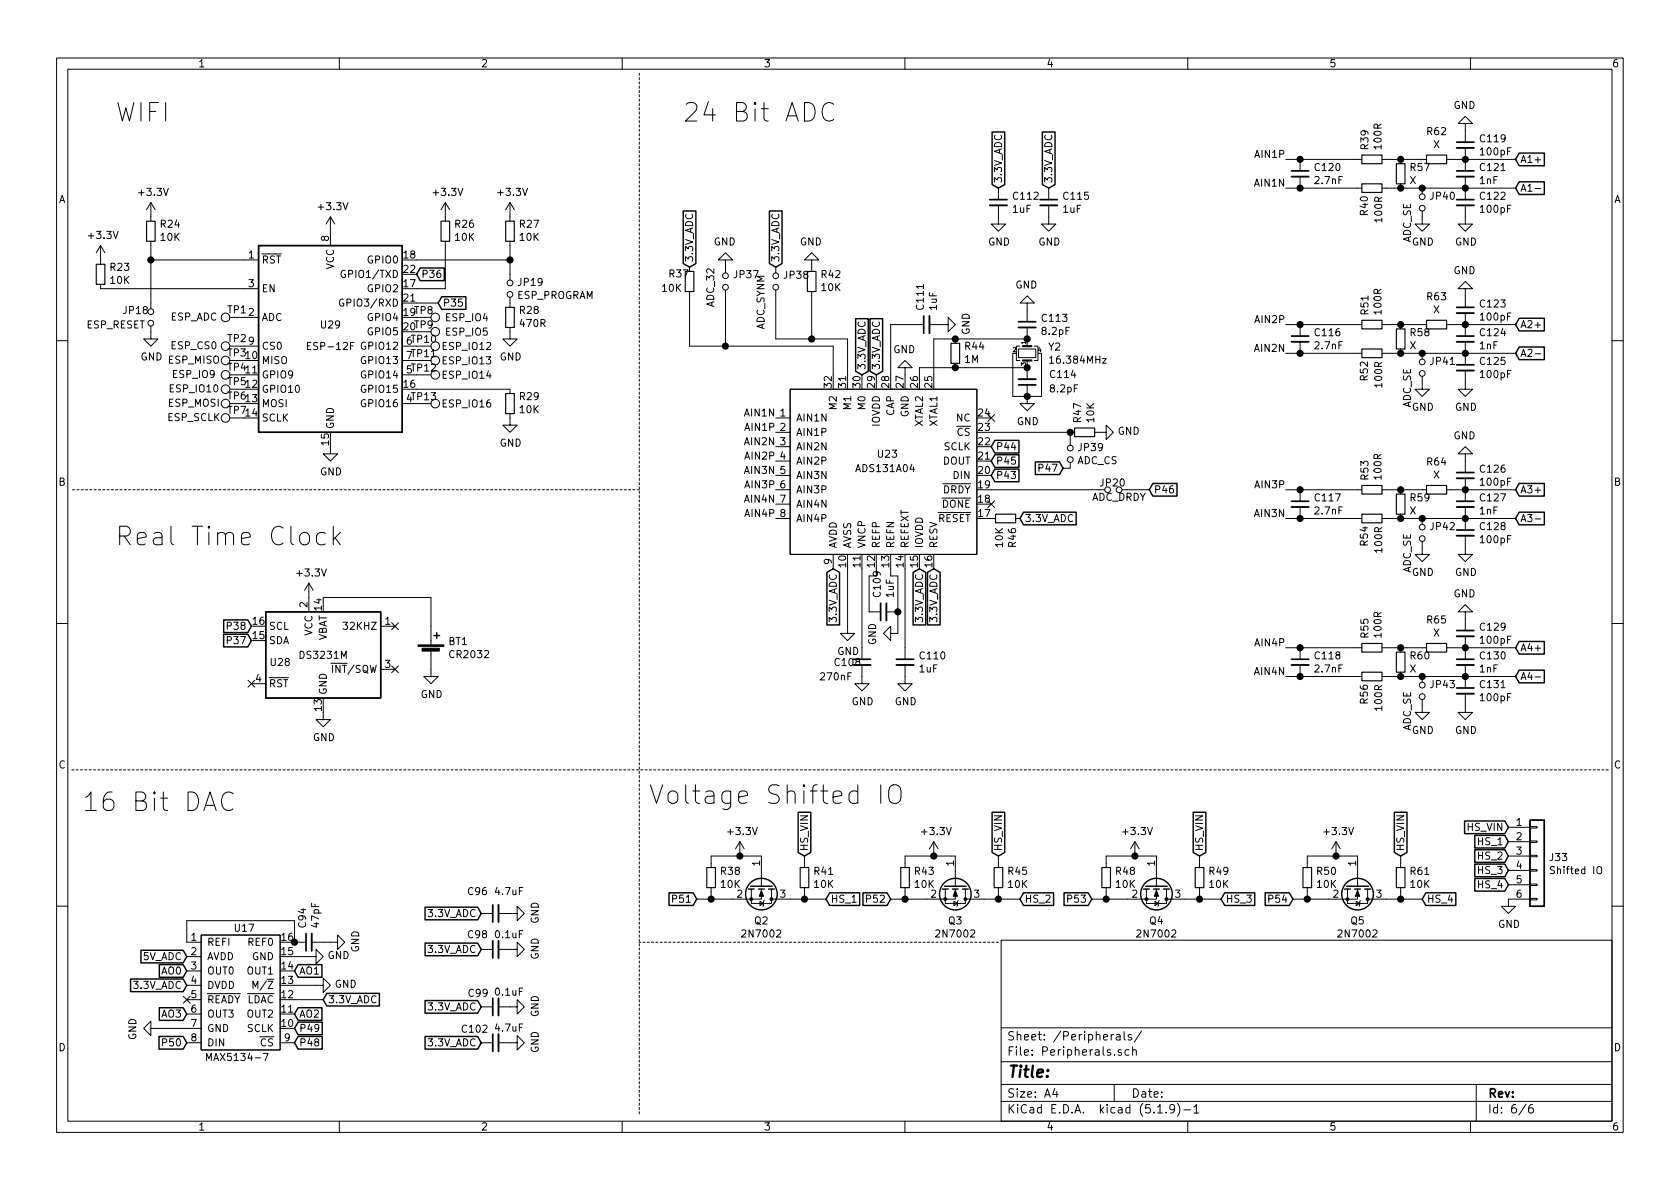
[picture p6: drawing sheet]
<svg xmlns="http://www.w3.org/2000/svg" width="297mm" height="210mm" viewBox="0 0 297 210" stroke-linecap="round" stroke-linejoin="round" font-family="sans-serif">
<defs><g id="words">
<g font-size="4.6">
<text x="20.3" y="21.6">WIFI</text>
<text x="120.6" y="21.6">24 Bit ADC</text>
<text x="20.3" y="96.5">Real Time Clock</text>
<text x="18.3" y="143.5">16 Bit DAC</text>
<text x="120.7" y="142.2">Voltage Shifted IO</text>
</g>
<text font-size="2.8" x="178" y="190.5">Title:</text>
<g font-size="2.1">
<text x="178" y="184">Sheet: /Peripherals/</text>
<text x="178" y="186.7">File: Peripherals.sch</text>
<text x="178" y="196.9">KiCad E.D.A. kicad (5.1.9)-1</text>
<text x="178" y="194.1">Size: A4</text>
<text x="200" y="194.1">Date:</text>
<text x="263" y="194.1">Rev:</text>
<text x="263" y="196.9">Id: 6/6</text>
</g>
<g font-size="1.8">
<text x="35" y="11.9">1</text>
<text x="85" y="11.9">2</text>
<text x="135" y="11.9">3</text>
<text x="185" y="11.9">4</text>
<text x="235" y="11.9">5</text>
<text x="285" y="11.9">6</text>
<text x="252.4" y="23.9">R62</text>
<text x="257" y="19.3">GND</text>
<text x="222.1" y="27.9">AIN1P</text>
<text x="242" y="26.4" transform="rotate(-90 242 26.4)">R39</text>
<text x="244.3" y="26.3" transform="rotate(-90 244.3 26.3)">100R</text>
<text x="253.4" y="26.2">X</text>
<text x="261.8" y="25.2">C119</text>
<text x="261.9" y="27.5">100pF</text>
<text x="268.8" y="28.8">A1+</text>
<text x="10.4" y="35.9">A</text>
<text x="24.7" y="34.6">+3.3V</text>
<text x="76.8" y="34.6">+3.3V</text>
<text x="88.2" y="34.6">+3.3V</text>
<text x="177.2" y="32.5" transform="rotate(-90 177.2 32.5)">3.3V_ADC</text>
<text x="179.3" y="35.3">C112</text>
<text x="186.1" y="32.5" transform="rotate(-90 186.1 32.5)">3.3V_ADC</text>
<text x="188.2" y="35.3">C115</text>
<text x="222" y="33">AIN1N</text>
<text x="232.6" y="32.6">2.7nF</text>
<text x="232.6" y="30.2">C120</text>
<text x="249.3" y="32.6">X</text>
<text x="249.4" y="30.2">R57</text>
<text x="253" y="35.3">JP40</text>
<text x="261.6" y="32.6">1nF</text>
<text x="261.8" y="35.3">C122</text>
<text x="261.8" y="30.2">C121</text>
<text x="268.8" y="33.9">A1-</text>
<text x="285.4" y="35.9">A</text>
<text x="28.4" y="40.3">R24</text>
<text x="56.5" y="37.2">+3.3V</text>
<text x="80.5" y="40.3">R26</text>
<text x="91.9" y="40.3">R27</text>
<text x="179.1" y="37.6">1uF</text>
<text x="188" y="37.6">1uF</text>
<text x="241.9" y="38" transform="rotate(-90 241.9 38)">R40</text>
<text x="244.4" y="39.2" transform="rotate(-90 244.4 39.2)">100R</text>
<text x="261.9" y="37.6">100pF</text>
<text x="15.8" y="42.3">+3.3V</text>
<text x="19.6" y="47.9">R23</text>
<text x="28.4" y="42.6">10K</text>
<text x="44" y="45.7">1</text>
<text x="46.2" y="46.6">RST</text>
<text x="58.2" y="42.6" transform="rotate(-90 58.2 42.6)">8</text>
<text x="59.1" y="47.7" transform="rotate(-90 59.1 47.7)">VCC</text>
<text x="65.2" y="46.6">GPIO0</text>
<text x="71.4" y="45.7">18</text>
<text x="80.5" y="42.6">10K</text>
<text x="91.9" y="42.6">10K</text>
<text x="122.6" y="46.5" transform="rotate(-90 122.6 46.5)">3.3V_ADC</text>
<text x="126.2" y="43.4">GND</text>
<text x="137.8" y="46.5" transform="rotate(-90 137.8 46.5)">3.3V_ADC</text>
<text x="141.4" y="43.4">GND</text>
<text x="174.7" y="43.4">GND</text>
<text x="183.6" y="43.4">GND</text>
<text x="249.5" y="42.9" transform="rotate(-90 249.5 42.9)">ADC_SE</text>
<text x="249.6" y="43.4">GND</text>
<text x="257.3" y="43.4">GND</text>
<text x="19.6" y="50.2">10K</text>
<text x="44" y="50.8">3</text>
<text x="46.2" y="51.7">EN</text>
<text x="61.2" y="49.1">GPIO1/TXD</text>
<text x="65.2" y="51.7">GPIO2</text>
<text x="71.4" y="50.8">17</text>
<text x="71.4" y="53.3">21</text>
<text x="71.4" y="48.3">22</text>
<text x="74.4" y="49.1">P36</text>
<text x="91.3" y="52.9">ESP_PROGRAM</text>
<text x="91.7" y="50.6">JP19</text>
<text x="117.1" y="51.6">10K</text>
<text x="118.4" y="49.1">R37</text>
<text x="129.9" y="49.2">JP37</text>
<text x="138.7" y="49.3">JP38</text>
<text x="145.3" y="49.2">R42</text>
<text x="145.3" y="51.5">10K</text>
<text x="179.5" y="51">GND</text>
<text x="252.4" y="53.1">R63</text>
<text x="257" y="48.5">GND</text>
<text x="15.3" y="58.1">ESP_RESET</text>
<text x="21.9" y="55.5">JP18</text>
<text x="30.1" y="56.7">ESP_ADC</text>
<text x="40.3" y="55.4">TP1</text>
<text x="44" y="55.9">2</text>
<text x="46.2" y="56.8">ADC</text>
<text x="56.8" y="58.1">U29</text>
<text x="61" y="54.2">GPIO3/RXD</text>
<text x="65.2" y="56.8">GPIO4</text>
<text x="65.2" y="59.3">GPIO5</text>
<text x="71.4" y="55.9">19TP8</text>
<text x="71.4" y="58.4">20TP9</text>
<text x="78.3" y="54.2">P35</text>
<text x="78.9" y="56.8">ESP_IO4</text>
<text x="78.9" y="59.4">ESP_IO5</text>
<text x="91.9" y="55.5">R28</text>
<text x="92.1" y="57.8">470R</text>
<text x="126.3" y="54.2" transform="rotate(-90 126.3 54.2)">ADC_32</text>
<text x="135.2" y="58.4" transform="rotate(-90 135.2 58.4)">ADC_SYNM</text>
<text x="163.3" y="54.6" transform="rotate(-90 163.3 54.6)">C111</text>
<text x="165.7" y="54.8" transform="rotate(-90 165.7 54.8)">1uF</text>
<text x="171.4" y="59.2" transform="rotate(-90 171.4 59.2)">GND</text>
<text x="184.3" y="59.2">8.2pF</text>
<text x="184.4" y="56.9">C113</text>
<text x="222.1" y="57.1">AIN2P</text>
<text x="232.6" y="59.5">C116</text>
<text x="242" y="55.6" transform="rotate(-90 242 55.6)">R51</text>
<text x="244.3" y="55.5" transform="rotate(-90 244.3 55.5)">100R</text>
<text x="249.4" y="59.5">R58</text>
<text x="253.4" y="55.4">X</text>
<text x="261.8" y="54.4">C123</text>
<text x="261.8" y="59.5">C124</text>
<text x="261.9" y="56.7">100pF</text>
<text x="268.8" y="58">A2+</text>
<text x="24.8" y="63.7">GND</text>
<text x="29.8" y="64.3">ESP_MISO</text>
<text x="30.3" y="61.8">ESP_CS0</text>
<text x="40.3" y="65.6">TP4</text>
<text x="40.3" y="63">TP3</text>
<text x="40.3" y="60.5">TP2</text>
<text x="43.5" y="63.5">10</text>
<text x="44" y="61">9</text>
<text x="46.2" y="64.4">MISO</text>
<text x="46.2" y="61.8">CS0</text>
<text x="54.8" y="61.9">ESP-12F</text>
<text x="64.2" y="61.8">GPIO12</text>
<text x="64.2" y="64.4">GPIO13</text>
<text x="71.9" y="61">6TP10</text>
<text x="71.9" y="63.5">7TP11</text>
<text x="78.4" y="61.9">ESP_IO12</text>
<text x="78.4" y="64.4">ESP_IO13</text>
<text x="88.3" y="63.7">GND</text>
<text x="153" y="65.5" transform="rotate(-90 153 65.5)">3.3V_ADC</text>
<text x="155.6" y="65.5" transform="rotate(-90 155.6 65.5)">3.3V_ADC</text>
<text x="157.9" y="62.5">GND</text>
<text x="170.6" y="64.2">1M</text>
<text x="170.7" y="61.9">R44</text>
<text x="185.4" y="62">Y2</text>
<text x="186.1" y="64.3">16.384MHz</text>
<text x="222" y="62.2">AIN2N</text>
<text x="232.6" y="61.8">2.7nF</text>
<text x="249.3" y="61.8">X</text>
<text x="253" y="64.5">JP41</text>
<text x="261.6" y="61.8">1nF</text>
<text x="261.8" y="64.5">C125</text>
<text x="268.8" y="63.1">A2-</text>
<text x="29.8" y="71.9">ESP_MOSI</text>
<text x="30.1" y="69.4">ESP_IO10</text>
<text x="30.6" y="66.8">ESP_IO9</text>
<text x="40.3" y="68.1">TP5</text>
<text x="40.3" y="70.7">TP6</text>
<text x="43.5" y="66">11</text>
<text x="43.5" y="68.6">12</text>
<text x="43.5" y="71.1">13</text>
<text x="46.2" y="66.9">GPIO9</text>
<text x="46.2" y="69.5">GPIO10</text>
<text x="64.2" y="69.5">GPIO15</text>
<text x="64.2" y="66.9">GPIO14</text>
<text x="71.4" y="68.6">16</text>
<text x="71.9" y="71.1">4TP13</text>
<text x="71.9" y="66">5TP12</text>
<text x="78.4" y="67">ESP_IO14</text>
<text x="91.9" y="70.8">R29</text>
<text x="147.1" y="68.5" transform="rotate(-90 147.1 68.5)">32</text>
<text x="149.6" y="68.5" transform="rotate(-90 149.6 68.5)">31</text>
<text x="152.1" y="68.5" transform="rotate(-90 152.1 68.5)">30</text>
<text x="154.7" y="68.5" transform="rotate(-90 154.7 68.5)">29</text>
<text x="157.2" y="68.5" transform="rotate(-90 157.2 68.5)">28</text>
<text x="159.8" y="68.5" transform="rotate(-90 159.8 68.5)">27</text>
<text x="162.3" y="68.5" transform="rotate(-90 162.3 68.5)">26</text>
<text x="164.8" y="68.5" transform="rotate(-90 164.8 68.5)">25</text>
<text x="185.8" y="69.4">8.2pF</text>
<text x="185.8" y="66.8">C114</text>
<text x="241.9" y="67.3" transform="rotate(-90 241.9 67.3)">R52</text>
<text x="244.4" y="68.4" transform="rotate(-90 244.4 68.4)">100R</text>
<text x="261.9" y="66.8">100pF</text>
<text x="29.6" y="74.5">ESP_SCLK</text>
<text x="40.3" y="73.2">TP7</text>
<text x="43.5" y="73.7">14</text>
<text x="46.2" y="72">MOSI</text>
<text x="46.2" y="74.5">SCLK</text>
<text x="59.1" y="75.9" transform="rotate(-90 59.1 75.9)">GND</text>
<text x="64.2" y="72">GPIO16</text>
<text x="78.4" y="72.1">ESP_IO16</text>
<text x="91.9" y="73.1">10K</text>
<text x="131.9" y="73.7">AIN1N 1</text>
<text x="132" y="76.2">AIN1P 2</text>
<text x="140.7" y="74.5">AIN1N</text>
<text x="140.7" y="77.1">AIN1P</text>
<text x="148" y="72.3" transform="rotate(-90 148 72.3)">M2</text>
<text x="150.5" y="72.3" transform="rotate(-90 150.5 72.3)">M1</text>
<text x="153" y="72.3" transform="rotate(-90 153 72.3)">M0</text>
<text x="155.6" y="75.5" transform="rotate(-90 155.6 75.5)">IOVDD</text>
<text x="158.1" y="73.6" transform="rotate(-90 158.1 73.6)">CAP</text>
<text x="160.7" y="73.8" transform="rotate(-90 160.7 73.8)">GND</text>
<text x="163.2" y="75.5" transform="rotate(-90 163.2 75.5)">XTAL2</text>
<text x="165.7" y="75.5" transform="rotate(-90 165.7 75.5)">XTAL1</text>
<text x="169.1" y="74.5">NC</text>
<text x="169.2" y="77.1">CS</text>
<text x="173" y="76.2">23</text>
<text x="173" y="73.7">24</text>
<text x="179.8" y="75.2">GND</text>
<text x="191.2" y="74.6" transform="rotate(-90 191.2 74.6)">R47</text>
<text x="193.5" y="74.6" transform="rotate(-90 193.5 74.6)">10K</text>
<text x="197.6" y="76.9">GND</text>
<text x="249.5" y="72.2" transform="rotate(-90 249.5 72.2)">ADC_SE</text>
<text x="249.6" y="72.6">GND</text>
<text x="257" y="77.7">GND</text>
<text x="257.3" y="72.6">GND</text>
<text x="58.2" y="78.7" transform="rotate(-90 58.2 78.7)">15</text>
<text x="88.3" y="79">GND</text>
<text x="131.9" y="78.7">AIN2N 3</text>
<text x="131.9" y="83.8">AIN3N 5</text>
<text x="132" y="81.3">AIN2P 4</text>
<text x="140.7" y="79.6">AIN2N</text>
<text x="140.7" y="82.2">AIN2P</text>
<text x="151.6" y="83.5">ADS131A04</text>
<text x="155.3" y="80.9">U23</text>
<text x="166.7" y="82.2">DOUT</text>
<text x="166.9" y="79.6">SCLK</text>
<text x="173" y="83.8">20</text>
<text x="173" y="81.3">21</text>
<text x="173" y="78.7">22</text>
<text x="176" y="82.2">P45</text>
<text x="176" y="79.6">P44</text>
<text x="184" y="83.4">P47</text>
<text x="190.4" y="82.1">ADC_CS</text>
<text x="190.8" y="79.8">JP39</text>
<text x="252.4" y="82.3">R64</text>
<text x="261.8" y="83.6">C126</text>
<text x="10.4" y="85.9">B</text>
<text x="56.6" y="84.1">GND</text>
<text x="131.9" y="88.9">AIN4N 7</text>
<text x="132" y="86.4">AIN3P 6</text>
<text x="140.7" y="84.7">AIN3N</text>
<text x="140.7" y="87.2">AIN3P</text>
<text x="140.7" y="89.8">AIN4N</text>
<text x="166.6" y="89.8">DONE</text>
<text x="166.7" y="87.2">DRDY</text>
<text x="168.7" y="84.7">DIN</text>
<text x="173" y="88.9">18</text>
<text x="173" y="86.4">19</text>
<text x="176" y="84.7">P43</text>
<text x="193" y="88.6">ADC_DRDY</text>
<text x="194.6" y="86">JP20</text>
<text x="204" y="87.2">P46</text>
<text x="222.1" y="86.4">AIN3P</text>
<text x="232.6" y="88.7">C117</text>
<text x="242" y="84.8" transform="rotate(-90 242 84.8)">R53</text>
<text x="244.3" y="84.7" transform="rotate(-90 244.3 84.7)">100R</text>
<text x="249.4" y="88.7">R59</text>
<text x="253.4" y="84.6">X</text>
<text x="261.8" y="88.7">C127</text>
<text x="261.9" y="85.9">100pF</text>
<text x="268.8" y="87.2">A3+</text>
<text x="285.4" y="85.9">B</text>
<text x="132" y="91.4">AIN4P 8</text>
<text x="140.7" y="92.3">AIN4P</text>
<text x="165.8" y="92.3">RESET</text>
<text x="173" y="91.4">17</text>
<text x="181.1" y="92.3">3.3V_ADC</text>
<text x="222" y="91.4">AIN3N</text>
<text x="232.6" y="91">2.7nF</text>
<text x="249.3" y="91">X</text>
<text x="253" y="93.7">JP42</text>
<text x="261.6" y="91">1nF</text>
<text x="261.8" y="93.7">C128</text>
<text x="268.8" y="92.3">A3-</text>
<text x="52.7" y="101.9">+3.3V</text>
<text x="147.1" y="99.8" transform="rotate(-90 147.1 99.8)">9</text>
<text x="148" y="97" transform="rotate(-90 148 97)">AVDD</text>
<text x="149.6" y="100.3" transform="rotate(-90 149.6 100.3)">10</text>
<text x="150.5" y="97" transform="rotate(-90 150.5 97)">AVSS</text>
<text x="152.1" y="100.3" transform="rotate(-90 152.1 100.3)">11</text>
<text x="153" y="97" transform="rotate(-90 153 97)">VNCP</text>
<text x="154.7" y="100.3" transform="rotate(-90 154.7 100.3)">12</text>
<text x="155.6" y="97" transform="rotate(-90 155.6 97)">REFP</text>
<text x="157.2" y="100.3" transform="rotate(-90 157.2 100.3)">13</text>
<text x="158.1" y="97" transform="rotate(-90 158.1 97)">REFN</text>
<text x="159.8" y="100.3" transform="rotate(-90 159.8 100.3)">14</text>
<text x="160.7" y="97" transform="rotate(-90 160.7 97)">REFEXT</text>
<text x="162.3" y="100.3" transform="rotate(-90 162.3 100.3)">15</text>
<text x="163.2" y="97" transform="rotate(-90 163.2 97)">IOVDD</text>
<text x="164.8" y="100.3" transform="rotate(-90 164.8 100.3)">16</text>
<text x="165.7" y="97" transform="rotate(-90 165.7 97)">RESV</text>
<text x="177.3" y="96.7" transform="rotate(-90 177.3 96.7)">10K</text>
<text x="179.7" y="96.7" transform="rotate(-90 179.7 96.7)">R46</text>
<text x="241.9" y="96.5" transform="rotate(-90 241.9 96.5)">R54</text>
<text x="244.4" y="97.6" transform="rotate(-90 244.4 97.6)">100R</text>
<text x="249.5" y="101.4" transform="rotate(-90 249.5 101.4)">ADC_SE</text>
<text x="249.6" y="101.8">GND</text>
<text x="257.3" y="101.8">GND</text>
<text x="261.9" y="96.1">100pF</text>
<text x="54.4" y="107.4" transform="rotate(-90 54.4 107.4)">2</text>
<text x="56.9" y="107.9" transform="rotate(-90 56.9 107.9)">14</text>
<text x="155.7" y="105.4" transform="rotate(-90 155.7 105.4)">C109</text>
<text x="158" y="105.6" transform="rotate(-90 158 105.6)">1uF</text>
<text x="257" y="105.6">GND</text>
<text x="40.5" y="113.9">P37</text>
<text x="40.5" y="111.4">P38</text>
<text x="44.8" y="113">15</text>
<text x="44.8" y="110.5">16</text>
<text x="47.5" y="113.9">SDA</text>
<text x="47.5" y="111.4">SCL</text>
<text x="55.2" y="112.4" transform="rotate(-90 55.2 112.4)">VCC</text>
<text x="57.8" y="113.5" transform="rotate(-90 57.8 113.5)">VBAT</text>
<text x="61.2" y="111.4">32KHZ</text>
<text x="68.1" y="110.5">1</text>
<text x="148" y="109.8" transform="rotate(-90 148 109.8)">3.3V_ADC</text>
<text x="163.2" y="109.8" transform="rotate(-90 163.2 109.8)">3.3V_ADC</text>
<text x="165.7" y="109.8" transform="rotate(-90 165.7 109.8)">3.3V_ADC</text>
<text x="242" y="112.7" transform="rotate(-90 242 112.7)">R55</text>
<text x="244.3" y="112.6" transform="rotate(-90 244.3 112.6)">100R</text>
<text x="252.4" y="110.3">R65</text>
<text x="253.4" y="112.6">X</text>
<text x="261.8" y="111.5">C129</text>
<text x="261.9" y="113.8">100pF</text>
<text x="47.9" y="117.8">U28</text>
<text x="53.2" y="116.5">DS3231M</text>
<text x="59.2" y="119">INT/SQW</text>
<text x="68.1" y="118.1">3</text>
<text x="79.3" y="114.1">BT1</text>
<text x="79.7" y="116.4">CR2032</text>
<text x="147.7" y="117.8">C108</text>
<text x="148" y="115.8">GND</text>
<text x="154.9" y="114.1" transform="rotate(-90 154.9 114.1)">GND</text>
<text x="162.6" y="118.9">1uF</text>
<text x="162.8" y="116.6">C110</text>
<text x="222" y="119.4">AIN4N</text>
<text x="222.1" y="114.3">AIN4P</text>
<text x="232.6" y="118.9">2.7nF</text>
<text x="232.6" y="116.6">C118</text>
<text x="249.3" y="118.9">X</text>
<text x="249.4" y="116.6">R60</text>
<text x="261.6" y="118.9">1nF</text>
<text x="261.8" y="116.6">C130</text>
<text x="268.8" y="115.2">A4+</text>
<text x="45.2" y="120.6">4</text>
<text x="47.5" y="121.5">RST</text>
<text x="56.9" y="125.7" transform="rotate(-90 56.9 125.7)">13</text>
<text x="57.8" y="122.9" transform="rotate(-90 57.8 122.9)">GND</text>
<text x="74.4" y="123.4">GND</text>
<text x="145.2" y="120.3">270nF</text>
<text x="150.6" y="124.7">GND</text>
<text x="158.2" y="124.7">GND</text>
<text x="241.9" y="124.4" transform="rotate(-90 241.9 124.4)">R56</text>
<text x="244.4" y="125.5" transform="rotate(-90 244.4 125.5)">100R</text>
<text x="253" y="121.7">JP43</text>
<text x="261.8" y="121.7">C131</text>
<text x="261.9" y="124">100pF</text>
<text x="268.8" y="120.3">A4-</text>
<text x="55.3" y="131.1">GND</text>
<text x="249.5" y="129.3" transform="rotate(-90 249.5 129.3)">ADC_SE</text>
<text x="249.6" y="129.8">GND</text>
<text x="257.3" y="129.8">GND</text>
<text x="10.4" y="135.9">C</text>
<text x="285.4" y="135.9">C</text>
<text x="128.9" y="147.7">+3.3V</text>
<text x="163.1" y="147.7">+3.3V</text>
<text x="198.7" y="147.7">+3.3V</text>
<text x="234.3" y="147.7">+3.3V</text>
<text x="259.5" y="146.9">HS_VIN</text>
<text x="261.5" y="149.5">HS_1</text>
<text x="268.1" y="146">1</text>
<text x="268.1" y="148.6">2</text>
<text x="127.5" y="154.7">R38</text>
<text x="134.4" y="153.1" transform="rotate(-90 134.4 153.1)">1</text>
<text x="142.9" y="150.6" transform="rotate(-90 142.9 150.6)">HS_VIN</text>
<text x="144" y="154.7">R41</text>
<text x="161.8" y="154.7">R43</text>
<text x="168.7" y="153.1" transform="rotate(-90 168.7 153.1)">1</text>
<text x="177.2" y="150.6" transform="rotate(-90 177.2 150.6)">HS_VIN</text>
<text x="178.3" y="154.7">R45</text>
<text x="197.4" y="154.7">R48</text>
<text x="204.2" y="153.1" transform="rotate(-90 204.2 153.1)">1</text>
<text x="212.7" y="150.6" transform="rotate(-90 212.7 150.6)">HS_VIN</text>
<text x="213.9" y="154.7">R49</text>
<text x="232.9" y="154.7">R50</text>
<text x="239.8" y="153.1" transform="rotate(-90 239.8 153.1)">1</text>
<text x="248.3" y="150.6" transform="rotate(-90 248.3 150.6)">HS_VIN</text>
<text x="249.4" y="154.7">R61</text>
<text x="261.5" y="152">HS_2</text>
<text x="261.5" y="154.6">HS_3</text>
<text x="268.1" y="151.1">3</text>
<text x="268.1" y="153.7">4</text>
<text x="274.1" y="152.3">J33</text>
<text x="274.5" y="154.6">Shifted IO</text>
<text x="82.8" y="158.3">C96</text>
<text x="87.7" y="158.3">4.7uF</text>
<text x="119.3" y="159.6">P51</text>
<text x="127.5" y="157">10K</text>
<text x="130.3" y="158.7">2</text>
<text x="137.9" y="158.7">3</text>
<text x="144" y="157">10K</text>
<text x="146.8" y="159.6">HS_1</text>
<text x="153.5" y="159.6">P52</text>
<text x="161.8" y="157">10K</text>
<text x="164.6" y="158.7">2</text>
<text x="172.2" y="158.7">3</text>
<text x="178.3" y="157">10K</text>
<text x="181.1" y="159.6">HS_2</text>
<text x="189.1" y="159.6">P53</text>
<text x="197.4" y="157">10K</text>
<text x="200.2" y="158.7">2</text>
<text x="207.8" y="158.7">3</text>
<text x="213.9" y="157">10K</text>
<text x="216.7" y="159.6">HS_3</text>
<text x="224.7" y="159.6">P54</text>
<text x="232.9" y="157">10K</text>
<text x="235.7" y="158.7">2</text>
<text x="243.4" y="158.7">3</text>
<text x="249.4" y="157">10K</text>
<text x="252.2" y="159.6">HS_4</text>
<text x="261.5" y="157.1">HS_4</text>
<text x="268.1" y="156.2">5</text>
<text x="268.1" y="158.7">6</text>
<text x="33.8" y="166.4">1</text>
<text x="36.6" y="167.3">REFI</text>
<text x="41.6" y="164.8">U17</text>
<text x="44" y="167.3">REF0</text>
<text x="49.8" y="166.4">16</text>
<text x="54.1" y="164" transform="rotate(-90 54.1 164)">C94</text>
<text x="56.4" y="163.9" transform="rotate(-90 56.4 163.9)">47pF</text>
<text x="75.8" y="162.2">3.3V_ADC</text>
<text x="82.8" y="165.9">C98</text>
<text x="87.7" y="165.9">0.1uF</text>
<text x="95.2" y="163.4" transform="rotate(-90 95.2 163.4)">GND</text>
<text x="131.5" y="165.8">2N7002</text>
<text x="133.5" y="163.5">Q2</text>
<text x="165.8" y="165.8">2N7002</text>
<text x="167.7" y="163.5">Q3</text>
<text x="201.4" y="165.8">2N7002</text>
<text x="203.3" y="163.5">Q4</text>
<text x="236.9" y="165.8">2N7002</text>
<text x="238.9" y="163.5">Q5</text>
<text x="264.9" y="164.1">GND</text>
<text x="25.2" y="169.8">5V_ADC</text>
<text x="28.6" y="172.3">AO0</text>
<text x="33.8" y="168.9">2</text>
<text x="33.8" y="171.4">3</text>
<text x="33.8" y="174">4</text>
<text x="36.6" y="169.8">AVDD</text>
<text x="36.6" y="172.3">OUT0</text>
<text x="43.8" y="172.3">OUT1</text>
<text x="44.6" y="169.8">GND</text>
<text x="49.8" y="174">13</text>
<text x="49.8" y="171.4">14</text>
<text x="49.8" y="168.9">15</text>
<text x="52.9" y="172.3">AO1</text>
<text x="57.9" y="169.6">GND</text>
<text x="63.5" y="168.4" transform="rotate(-90 63.5 168.4)">GND</text>
<text x="75.8" y="168.5">3.3V_ADC</text>
<text x="95.2" y="169.7" transform="rotate(-90 95.2 169.7)">GND</text>
<text x="23.8" y="174.9">3.3V_ADC</text>
<text x="28.6" y="180">AO3</text>
<text x="33.8" y="176.5">5</text>
<text x="33.8" y="179.1">6</text>
<text x="36.6" y="174.9">DVDD</text>
<text x="36.6" y="177.4">READY LDAC</text>
<text x="36.6" y="180">OUT3</text>
<text x="43.8" y="180">OUT2</text>
<text x="45.5" y="174.9">M/Z</text>
<text x="49.8" y="179.1">11</text>
<text x="49.8" y="176.5">12</text>
<text x="52.9" y="180">AO2</text>
<text x="57.9" y="177.4">3.3V_ADC</text>
<text x="59.2" y="174.7">GND</text>
<text x="75.8" y="178.7">3.3V_ADC</text>
<text x="82.9" y="176.3">C99</text>
<text x="87.7" y="176.1">0.1uF</text>
<text x="95.2" y="179.9" transform="rotate(-90 95.2 179.9)">GND</text>
<text x="10.4" y="185.9">D</text>
<text x="24.1" y="183.9" transform="rotate(-90 24.1 183.9)">GND</text>
<text x="29.1" y="185">P50</text>
<text x="33.8" y="181.6">7</text>
<text x="33.8" y="184.1">8</text>
<text x="36.6" y="182.5">GND</text>
<text x="36.6" y="185">DIN</text>
<text x="43.7" y="182.5">SCLK</text>
<text x="46.1" y="185">CS</text>
<text x="49.8" y="181.6">10</text>
<text x="50.3" y="184.1">9</text>
<text x="52.9" y="185">P48</text>
<text x="52.9" y="182.5">P49</text>
<text x="75.8" y="185">3.3V_ADC</text>
<text x="81.8" y="182.6">C102</text>
<text x="87.7" y="182.4">4.7uF</text>
<text x="285.4" y="185.9">D</text>
<text x="37.2" y="187.6">MAX5134-7</text>
<text x="95.2" y="186.2" transform="rotate(-90 95.2 186.2)">GND</text>
<text x="35" y="199.9">1</text>
<text x="85" y="199.9">2</text>
<text x="135" y="199.9">3</text>
<text x="185" y="199.9">4</text>
<text x="235" y="199.9">5</text>
<text x="285" y="199.9">6</text>
</g>
<g font-size="1.1">
<text x="179.1" y="62.2">2</text>
<text x="181.4" y="64.7" transform="rotate(-90 181.4 64.7)">3</text>
<text x="181.4" y="60.9" transform="rotate(-90 181.4 60.9)">1</text>
<text x="183.5" y="62.2">4</text>
</g>
</g></defs>
<g fill="none" stroke="#000" stroke-width=".18">
<path d="M10 10.3h277v189.9h-277zM12 12.2h273v186.1h-273zM60 10.3v1.9M110 10.3v1.9M147.4 18.5a1.12 1.12 0 0 0-1.9 .4 1.71 1.71 0 0 0 1 2.5l.7-.1 .2-.2M160 10.3v1.9M210 10.3v1.9M260 10.3v1.9M26.7 35.8l-.8 1.3M26.7 35.8v3.3M26.7 35.8l.7 1.3M58.4 38.3l-.7 1.3"/>
<path d="M58.4 38.3v5.1M58.4 38.3l.8 1.3M78.7 35.8l-.7 1.3M78.7 35.8v3.3M78.7 35.8l.8 1.3M90.2 35.8v3.3M90.2 35.8l-.8 1.3M90.2 35.8l.7 1.3M176.5 36.3v3.3h1.3l-1.3 1.3-1.2-1.3h1.2M176.5 33.3v2M185.4 36.3v3.3h1.3l-1.3 1.3-1.3-1.3h1.3M185.4 33.3v2"/>
<path d="M227.3 28.2h13.5M227.3 33.3h13.5M229.9 28.2v2M229.9 31.2v2.1M244.3 28.2h7.9M244.3 33.3h23.7M247.6 28.2v.8M247.6 32.5v.8M251.5 37.3v2.3h1.2l-1.2 1.3-1.3-1.3h1.3M251.5 33.3v1M255.8 28.2h12.2M259.1 36.3v3.3h1.2l-1.2 1.3-1.3-1.3h1.3"/>
<path d="M259.1 21.8h1.2l-1.2-1.2-1.3 1.2h1.3v3.3M259.1 26.2v4M259.1 31.2v4.1M271.4 33.3h1M17.8 50.3v.7h27.9M17.8 43.4v3.3M17.8 43.4l-.8 1.3M17.8 43.4l.7 1.3M26.7 57.7v2.2h1.2l-1.2 1.3-1.3-1.3h1.3M26.7 46h19M26.7 42.7v11.9M40.6 56.1h5.1"/>
<path d="M60.7 53a.59 .59 0 0 0-.7 .5 .59 .59 0 0 0 .7 .6l.1-.5h-.2M61 47.9a.59 .59 0 0 0-.7 .5 .59 .59 0 0 0 .7 .6l.1-.5h-.2M73.7 46h16.5M73.7 53.6h3.8M78.7 42.7v8.3h-5M90.2 57.9v2h1.2l-1.2 1.3-1.3-1.3h1.3M90.2 42.7v6.8M90.2 52.6v1.8M121.9 51.6v9.6h25.4v5.1M128.3 46h1.2l-1.2-1.3-1.3 1.3h1.3v2.3M128.3 51.3v9.9M137.2 47.2v1.1"/>
<path d="M137.2 51.3v8.6h12.7v6.4M143.5 46h1.3l-1.3-1.3-1.3 1.3h1.3v2M143.5 51.6v8.3M163.3 57.4h-5.8v8.9M164.3 57.4h3.3v-1.3l1.3 1.3-1.3 1.3v-1.3M168.9 59.9v.8M181.6 53.6h1.3l-1.3-1.3-1.3 1.3h1.3v3.3M181.6 57.9v3.3M181.6 59.9h-16.5v6.4M227.3 57.4h13.5M229.9 57.4v2M244.3 57.4h7.9"/>
<path d="M247.6 57.4v.8M255.8 57.4h12.2M259.1 51h1.2l-1.2-1.2-1.3 1.2h1.3v3.4M259.1 55.4v4M10 60.2h2M40.6 73.9h2.6M43.2 61.2h2.5M54.4 61.2h.4M55 60.5h-.6v1.3h.6M58.4 79v1.3h1.3l-1.3 1.2-1.3-1.2h1.3M62.6 60.5h-.6v1.3M71.1 71.4h2.6"/>
<path d="M71.1 66.3h2.6M71.1 61.2h2.6M71.1 63.7h2.6M73.7 68.8h16.5v.8M90.2 73.1v2.1h1.2l-1.2 1.2-1.3-1.2h1.3M137.2 76.4h2.5M137.2 73.9h2.5M137.2 79h2.5M139.7 68.8h33v29.2h-33zM160 65h1.3l-1.3-1.3-1.3 1.3h1.3v1.3M168.9 64.3v.7M174.7 73.3l1.2 1.2"/>
<path d="M175.3 76.4h14.7M175.9 73.3l-1.2 1.2M179.1 62.5v7.6h5v-7.6M180.1 61.7h3v1.5h-3zM180.3 61.2h-.6v2.5h.6M181.6 68.1v3.3h1.3l-1.3 1.2-1.3-1.2h1.3M181.6 63.7v3.4M181.6 65h-19v1.3M182.9 61.2h.6v2.5h-.6M185.6 63.3l.3-.3v1.2M185.6 64.2h.7M189.2 76.4v2.3"/>
<path d="M193.5 76.4h2.1v-1.2l1.2 1.2-1.2 1.3v-1.3M227.3 62.5h13.5M229.9 60.4v2.1M244.3 62.5h23.7M247.6 61.7v.8M251.5 66.5v2.3h1.2l-1.2 1.3-1.3-1.3h1.3M251.5 62.5v1M259.1 65.5v3.3h1.2l-1.2 1.3-1.3-1.3h1.3M259.1 60.4v4.1M271.4 62.6h1M285 60.2h2M57.5 94.3l-.3-.1h-.6l-.5 .3-.1 .3v.9l.1 .3a1.08 1.08 0 0 0 1.4 .2"/>
<path d="M58.9 93.1v3.2M59.2 95.1l1 1.2M60.2 94.2l-1.3 1.2M137.2 91.7h2.5M137.2 86.6h2.5M137.2 81.5h2.5M137.2 84.1h2.5M137.2 89.1h2.5M147.3 98v2.6M174.7 88.5l1.2 1.3M175.3 91.7h.7M175.3 86.6h19"/>
<path d="M175.9 88.5l-1.2 1.3M179.6 91.7h.7M189.2 81.8v1h-1.2M198.4 86.6h4.8M227.3 91.7h13.5M227.3 86.6h13.5M229.9 86.6v2M229.9 89.7v2M244.3 91.7h23.7M244.3 86.6h7.9M247.6 86.6v.8M247.6 90.9v.8"/>
<path d="M251.5 95.8v2.2h1.2l-1.2 1.3-1.3-1.3h1.3M251.5 91.7v1M255.8 86.6h12.2M259.1 94.7v3.3h1.2l-1.2 1.3-1.3-1.3h1.3M259.1 80.3h1.2l-1.2-1.3-1.3 1.3h1.3v3.3M259.1 84.6v4M259.1 89.7v4M271.4 91.8h1M10 110.3h2M54.6 103.1l-.8 1.3M54.6 103.1v5.1M54.6 103.1l.8 1.3"/>
<path d="M57.1 105.7h19.1v8.3M58.5 117.3h.6M67.3 110.7h2.5M67.3 118.4h2.5M69.2 117.7l1.3 1.3M69.2 110.1l1.3 1.2M70.5 117.7l-1.3 1.3M70.5 110.1l-1.3 1.2M76.2 115.1v4.5h1.3l-1.3 1.3-1.3-1.3h1.3M149.9 100.6v11.4h1.2l-1.2 1.3-1.3-1.3h1.3M152.4 117.6v3.3h1.3l-1.3 1.3-1.3-1.3h1.3M152.4 100.6v16"/>
<path d="M154.9 100.6v1.2h-1.2v6.4h2M156.7 108.2h2M157.5 100.6v1.2h1.2v10.2h-1.2v1.3l-1.3-1.3 1.3-1.3v1.3M160 117.6v3.3h1.3l-1.3 1.3-1.3-1.3h1.3M160 100.6v16M227.3 114.5h13.5M227.3 119.6h13.5M229.9 114.5v2.1M229.9 117.6v2M244.3 114.5h7.9M244.3 119.6h23.7M247.6 114.5v.8"/>
<path d="M247.6 118.9v.7M251.5 119.6v1M255.8 114.5h12.2M259.1 108.2h1.2l-1.2-1.3-1.3 1.3h1.3v3.3M259.1 112.5v4.1M259.1 117.6v4.1M271.4 119.7h1M285 110.3h2M43.8 120.3l1.3 1.2M44.4 120.9h2.6M45.1 120.3l-1.3 1.2M57.1 126v1.2h1.3l-1.3 1.3-1.2-1.3h1.2"/>
<path d="M115 138.8l1.1 3.3 1.1-3.3M157.3 139.3a1.1 1.1 0 0 1 1.2-.5 1.1 1.1 0 0 1 .8 1.1v1.1l-.1 .6a1.11 1.11 0 0 1-1.3 .5 1.11 1.11 0 0 1-.8-1.1v-1.1zM251.5 123.7v2.3h1.2l-1.2 1.2-1.3-1.2h1.3M259.1 122.7v3.3h1.2l-1.2 1.2-1.3-1.2h1.3M15.1 141l.7-.5 .3-.5v3.3M15.1 143.3h1.9M118.3 140.2a.89 .89 0 0 1 .8-.3 .89 .89 0 0 1 .7 .6v.9a.9 .9 0 0 1-.8 .7 .9 .9 0 0 1-.9-.7v-.9zM125.7 153.4v-2h8.9v5.3M125.7 157v2M130.8 148.8l-.8 1.3M130.8 148.8v2.6M130.8 148.8l.8 1.3"/>
<path d="M132.8 157.2v2.6h3.6v-2.6M134.4 159.4l.6 .4-.6 .3zM134.6 157.2v1.8h-11.4M135.1 159.3l-.1 .1v.7l-.1 .2M136.4 159h9.6M142.2 151.4v2M142.2 157v2M160 153.4v-2h8.9v5.3M160 157v2M165.1 148.8l-.8 1.3M165.1 148.8v2.6M165.1 148.8l.8 1.3"/>
<path d="M167.1 157.2v2.6h3.6v-2.6M168.7 159.4l.6 .4-.6 .3zM168.9 157.2v1.8h-11.4M169.4 159.3l-.1 .1v.7l-.1 .2M170.7 159h9.6M176.5 151.4v2M176.5 157v2M195.6 153.4v-2h8.9v5.3M195.6 157v2M200.7 148.8l-.8 1.3M200.7 148.8v2.6M200.7 148.8l.7 1.3"/>
<path d="M202.7 157.2v2.6h3.5v-2.6M204.2 159.4l.7 .4-.7 .3zM204.5 157.2v1.8h-11.5M205 159.3l-.1 .1v.7l-.2 .2M206.2 159h9.7M212.1 151.4v2M212.1 157v2M231.1 153.4v-2h8.9v5.3M231.1 157v2M236.2 148.8l-.7 1.3M236.2 148.8v2.6M236.2 148.8l.8 1.3"/>
<path d="M238.3 157.2v2.6h3.5v-2.6M239.8 159.4l.6 .4-.6 .3zM240 157.2v1.8h-11.4M240.5 159.3l-.1 .1v.7l-.1 .2M241.8 159h9.7M247.6 151.4v2M247.6 157v2M266.7 146.3h3.8M266.7 148.8h3.8M266.7 151.4h3.8M266.7 153.9h3.8M266.7 156.5h3.8"/>
<path d="M270.5 156.3h1.3v.3h-1.3zM270.5 158.9h1.3v.2h-1.3zM270.5 153.8h1.3v.2h-1.3zM270.5 148.7h1.3v.3h-1.3zM270.5 146.2h1.3v.2h-1.3zM270.5 151.3h1.3v.2h-1.3zM270.5 159h-3.8v1.3h1.3l-1.3 1.2-1.3-1.2h1.3M282.4 153.4a.45 .45 0 0 1 .7 0 .88 .88 0 0 1-.2 1.1h-.4a1.07 1.07 0 0 1-.1-1.1zM10 160.2h2M32.4 176.2l1.2 1.2M33 169.2h2.6M33 171.7h2.6"/>
<path d="M33 174.2h2.6M33 176.8h2.6M33 179.3h2.6M33.6 176.2l-1.2 1.2M35.6 165.3h13.9v20.4h-13.9zM35.6 166.6h-2.6v-3.8h19.1v3.8h2M44.7 174.8v-1.3l.5 .9 .4-.9v1.3M52.1 169.2h3.8v-1.3l1.2 1.3-1.2 1.2v-1.2M52.1 174.2h5v-1.2l1.3 1.2-1.3 1.3v-1.3M52.1 176.8h5M55.1 166.6h4.6v-1.3l1.3 1.3-1.3 1.3v-1.3M85.1 178h2"/>
<path d="M85.1 167.9h2M85.1 161.5h2M88.1 161.5h3.3v-1.2l1.3 1.2-1.3 1.3v-1.3M88.1 178h3.3v-1.2l1.3 1.2-1.3 1.3v-1.3M88.1 167.9h3.3v-1.3l1.3 1.3-1.3 1.3v-1.3M177 166.3h108v32h-108zM285 160.2h2M26.7 181.9v-1.3l-1.3 1.3 1.3 1.2v-1.2h8.9M33 184.4h2.6M36.5 187.5v-1.2l.4 .9 .5-.9v1.2M46.6 186.3h.8l-.5 1.2M49.5 184.4h2.6"/>
<path d="M60 198.3v1.9M85.1 184.4h2M88.1 184.4h3.3v-1.3l1.3 1.3-1.3 1.3v-1.3M110 198.3v1.9M160 198.3v1.9M177 194.8h108M177 191.8h108M177 187.8h108M177 181.8h108M186.5 192.5l-.4 1h1M186.8 193v1M197 191.8v3"/>
<path d="M197.4 183h.6v.9M198 183.3l-.4 .1-.3 .2 .3 .3 .4-.1M198.3 185.7a.37 .37 0 0 0-.6 .1l.1 .2 .5 .2v.1l-.2 .3-.4-.1M198.8 182.4v1.3l.2 .2M199.6 185.7l-.4-.1-.3 .3 .1 .6 .2 .1 .4-.1M200.1 183a.37 .37 0 0 0-.6 .1v.3l.6 .1v.1l-.2 .3-.4-.1M200.3 185.7a.37 .37 0 0 1 .6 .1v.8M200.3 185.1v1.5M201.8 182.3l-1.2 2M204.7 196.8h.8M206.2 196.7v.1M207.7 196l-.1 .1a.48 .48 0 0 1-.6 .1l-.2-.2 .2-.6a.48 .48 0 0 1 .6 .1 1.27 1.27 0 0 1-.2 1.2l-.4 .1"/>
<path d="M208.2 195.1a1.71 1.71 0 0 1 0 2.3M209.3 196.3h1.2M210 198.3v1.9M211.1 195.8l.4-.5v1.5M211.1 196.8h.9M260 198.3v1.9M261 191.8v6.5M269.8 195.2l-1.2 2M271 195.3a.62 .62 0 0 0-.7 .7v.7l.3 .1 .4-.1 .1-.5-.1-.2-.4-.1-.3 .3"/>
<circle cx="251.5" cy="34.8" r=".51"/>
<circle cx="251.5" cy="36.8" r=".51"/>
<circle cx="26.7" cy="55.1" r=".51"/>
<circle cx="26.7" cy="57.1" r=".51"/>
<circle cx="39.9" cy="56.1" r=".76"/>
<circle cx="77" cy="56.1" r=".76"/>
<circle cx="77" cy="58.7" r=".76"/>
<circle cx="90.2" cy="50" r=".51"/>
<circle cx="90.2" cy="52.1" r=".51"/>
<circle cx="128.3" cy="50.8" r=".51"/>
<circle cx="128.3" cy="48.8" r=".51"/>
<circle cx="137.2" cy="48.8" r=".51"/>
<circle cx="137.2" cy="50.8" r=".51"/>
<circle cx="39.9" cy="61.2" r=".76"/>
<circle cx="39.9" cy="63.7" r=".76"/>
<circle cx="39.9" cy="71.4" r=".76"/>
<circle cx="39.9" cy="73.9" r=".76"/>
<circle cx="39.9" cy="66.3" r=".76"/>
<circle cx="39.9" cy="68.8" r=".76"/>
<circle cx="77" cy="63.7" r=".76"/>
<circle cx="77" cy="61.2" r=".76"/>
<circle cx="77" cy="71.4" r=".76"/>
<circle cx="77" cy="66.3" r=".76"/>
<circle cx="189.2" cy="79.2" r=".51"/>
<circle cx="251.5" cy="66" r=".51"/>
<circle cx="251.5" cy="64" r=".51"/>
<circle cx="189.2" cy="81.3" r=".51"/>
<circle cx="195.8" cy="86.6" r=".51"/>
<circle cx="197.9" cy="86.6" r=".51"/>
<circle cx="251.5" cy="95.2" r=".51"/>
<circle cx="251.5" cy="93.2" r=".51"/>
<circle cx="251.5" cy="121.2" r=".51"/>
<circle cx="251.5" cy="123.2" r=".51"/>
</g>
<g fill="none" stroke="#000" stroke-width=".2">
<path d="M25.9 39.1h1.5v3.6h-1.5zM78 39.1h1.5v3.6h-1.5zM89.4 39.1h1.5v3.6h-1.5zM240.8 27.4h3.5v1.6h-3.5zM240.8 32.5h3.5v1.5h-3.5zM246.9 29h1.5v3.5h-1.5zM252.2 27.4h3.6v1.6h-3.6zM17 46.7h1.5v3.6h-1.5zM89.4 54.4h1.5v3.5h-1.5zM121.2 48h1.5v3.6h-1.5zM142.7 48h1.6v3.6h-1.6zM240.8 56.6h3.5v1.6h-3.5z"/>
<path d="M246.9 58.2h1.5v3.5h-1.5zM252.2 56.6h3.6v1.6h-3.6zM89.4 69.6h1.5v3.5h-1.5zM168.1 60.7h1.6v3.6h-1.6zM190 75.7h3.5v1.5h-3.5zM240.8 61.7h3.5v1.5h-3.5zM176 90.9h3.6v1.6h-3.6zM240.8 90.9h3.5v1.6h-3.5zM240.8 85.8h3.5v1.6h-3.5zM246.9 87.4h1.5v3.5h-1.5zM252.2 85.8h3.6v1.6h-3.6zM240.8 113.8h3.5v1.5h-3.5z"/>
<path d="M240.8 118.9h3.5v1.5h-3.5zM246.9 115.3h1.5v3.6h-1.5zM252.2 113.8h3.6v1.5h-3.6zM125 153.4h1.5v3.6h-1.5zM141.5 153.4h1.5v3.6h-1.5zM159.3 153.4h1.5v3.6h-1.5zM175.8 153.4h1.5v3.6h-1.5zM194.8 153.4h1.5v3.6h-1.5zM211.3 153.4h1.6v3.6h-1.6zM230.4 153.4h1.5v3.6h-1.5zM246.9 153.4h1.5v3.6h-1.5z"/>
</g>
<g fill="none" stroke="#000" stroke-width=".33">
<path d="M175 36.3h3.1M183.9 36.3h3M228.3 31.2h3.1M257.6 36.3h3M257.6 26.2h3M257.6 31.2h3M164.3 55.9v3M180.1 57.9h3M257.6 55.4h3M180.1 67.1h3M228.3 60.4h3.1M257.6 65.5h3"/>
<path d="M257.6 60.4h3M228.3 89.7h3.1M257.6 89.7h3M257.6 84.6h3M257.6 94.7h3M150.9 117.6h3M156.7 106.7v3M158.5 117.6h3M228.3 117.6h3.1M257.6 117.6h3M257.6 112.5h3M257.6 122.7h3"/>
<path d="M55.1 165.1v3M88.1 160v3.1M88.1 166.4v3M88.1 176.5v3.1M88.1 182.9v3"/>
</g>
<g fill="none" stroke="#000" stroke-width=".3">
<path d="M175 35.3h3.1M183.9 35.3h3M228.3 30.2h3.1M257.6 35.3h3M257.6 25.1h3M257.6 30.2h3M163.3 55.9v3M180.1 56.9h3M228.3 59.4h3.1M257.6 54.4h3M257.6 59.4h3M180.1 68.1h3"/>
<path d="M257.6 64.5h3M228.3 88.6h3.1M257.6 88.6h3M257.6 83.6h3M257.6 93.7h3M150.9 116.6h3M155.7 106.7v3M158.5 116.6h3M228.3 116.6h3.1M257.6 116.6h3M257.6 111.5h3M257.6 121.7h3"/>
<path d="M54.1 165.1v3M87.1 160v3.1M87.1 166.4v3M87.1 176.5v3.1M87.1 182.9v3"/>
</g>
<path d="M180.8 61.2h1.6M180.8 63.7h1.6" fill="none" stroke="#000" stroke-width=".38"/>
<g fill="none" stroke="#000" stroke-width=".25">
<path d="M120.8 37.3h2.2v9.3l-1.1 .6-1.1-.6zM136 37.3h2.3v9.3l-1.1 .6-1.2-.6zM175.4 23.3h2.2v9.3l-1.1 .7-1.1-.7zM184.3 23.3h2.2v9.3l-1.1 .7-1.1-.7zM268.6 32.2h4.4v2.2h-4.4l-.6-1.1zM268.6 27.1h4.4v2.2h-4.4l-.6-1.1zM45.7 43.4h25.4v33h-25.4zM74.3 47.4h4.3v2.2h-4.3l-.6-1.1zM78.1 52.5h4.3v2.2h-4.3l-.6-1.1zM151.3 56.4h2.2v9.3l-1.1 .6-1.1-.6zM153.8 56.4h2.3v9.3l-1.2 .6-1.1-.6zM268.6 56.3h4.4v2.2h-4.4l-.6-1.1z"/>
<path d="M175.9 77.9h4.3v2.2h-4.3l-.6-1.1zM268.6 61.4h4.4v2.2h-4.4l-.6-1.1zM175.9 83h4.3v2.2h-4.3l-.6-1.1zM175.9 80.4h4.3v2.2h-4.3l-.6-1.1zM181 90.6h9.3v2.2h-9.3l-.7-1.1zM183.1 81.7h4.2l.7 1.1-.7 1.1h-4.2zM203.8 85.5h4.3v2.2h-4.3l-.6-1.1zM268.6 90.6h4.4v2.2h-4.4l-.6-1.1zM268.6 85.5h4.4v2.2h-4.4l-.6-1.1zM39.5 112.2h4.3l.6 1.1-.6 1.1h-4.3zM39.5 109.6h4.3l.6 1.1-.6 1.2h-4.3zM47 108.2h20.3v15.2h-20.3z"/>
<path d="M76.7 112.4h1M77.2 111.9v1M146.2 101.2l1.1-.6 1.1 .6v9.3h-2.2zM161.4 101.2l1.2-.6 1.1 .6v9.3h-2.3zM164 101.2l1.1-.6 1.1 .6v9.3h-2.2zM268.6 118.5h4.4v2.2h-4.4l-.6-1.1zM268.6 113.4h4.4v2.3h-4.4l-.6-1.2zM118.3 157.9h4.3l.6 1.1-.6 1.1h-4.3zM132.3 157.2h1M132.7 156.7h3.8M134.1 157.2h1M135.9 157.2h1"/>
<path d="M141.1 143.6h2.3v7.1l-1.2 .7-1.1-.7zM146.7 157.9h5.3v2.2h-5.3l-.7-1.1zM152.6 157.9h4.2l.7 1.1-.7 1.1h-4.2zM166.6 157.2h1M167 156.7h3.8M168.4 157.2h1M170.2 157.2h1M175.4 143.6h2.2v7.1l-1.1 .7-1.1-.7zM181 157.9h5.3v2.2h-5.3l-.7-1.1zM188.1 157.9h4.3l.6 1.1-.6 1.1h-4.3zM202.2 157.2h1M202.6 156.7h3.8"/>
<path d="M204 157.2h1M205.7 157.2h1.1M211 143.6h2.2v7.1l-1.1 .7-1.1-.7zM216.5 157.9h5.3v2.2h-5.3l-.6-1.1zM223.7 157.9h4.3l.6 1.1-.6 1.1h-4.3zM237.7 157.2h1.1M238.1 156.7h3.8M239.5 157.2h1M241.3 157.2h1M246.5 143.6h2.3v7.1l-1.2 .7-1.1-.7zM252.1 157.9h5.3v2.2h-5.3l-.6-1.1zM259 145.2h7.1l.6 1.1-.6 1.1h-7.1z"/>
<path d="M260.8 147.7h5.3l.6 1.1-.6 1.2h-5.3zM260.8 150.3h5.3l.6 1.1-.6 1.1h-5.3zM260.8 152.8h5.3l.6 1.1-.6 1.1h-5.3zM260.8 155.3h5.3l.6 1.2-.6 1.1h-5.3zM270.5 145h2.5v15.3h-2.5zM23.1 173.1h9.3l.6 1.1-.6 1.2h-9.3zM24.9 168h7.5l.6 1.2-.6 1.1h-7.5zM28.2 170.6h4.2l.6 1.1-.6 1.1h-4.2zM28.2 178.2h4.2l.6 1.1-.6 1.1h-4.2zM52.7 178.2h4.2v2.2h-4.2l-.6-1.1zM52.7 170.6h4.2v2.2h-4.2l-.6-1.1zM57.8 175.7h9.3v2.2h-9.3l-.7-1.1z"/>
<path d="M75.2 160.4h9.3l.6 1.1-.6 1.2h-9.3zM75.2 166.8h9.3l.6 1.1-.6 1.1h-9.3zM75.2 176.9h9.3l.6 1.1-.6 1.2h-9.3zM28.1 183.3h4.3l.6 1.1-.6 1.1h-4.3zM52.7 183.3h4.3v2.2h-4.3l-.6-1.1zM52.7 180.7h4.3v2.3h-4.3l-.6-1.1zM75.2 183.3h9.3l.6 1.1-.6 1.1h-9.3z"/>
<circle cx="134.6" cy="158.1" r="2.79"/>
<circle cx="168.9" cy="158.1" r="2.79"/>
<circle cx="204.5" cy="158.1" r="2.79"/>
<circle cx="240" cy="158.1" r="2.79"/>
</g>
<g fill="#000" stroke="#000" stroke-width=".18">
<path d="M73.9 114h4.6v.3h-4.6zM74.6 114.6h3.1v.5h-3.1zM134.6 157.5l.4 1h-.8zM168.9 157.5l.4 1h-.8zM204.5 157.5l.4 1h-.8zM240 157.5l.4 1h-.8z"/>
<circle cx="132.8" cy="159" r=".25"/>
<circle cx="136.4" cy="159" r=".25"/>
<circle cx="167.1" cy="159" r=".25"/>
<circle cx="170.7" cy="159" r=".25"/>
<circle cx="202.7" cy="159" r=".25"/>
<circle cx="206.2" cy="159" r=".25"/>
<circle cx="238.3" cy="159" r=".25"/>
<circle cx="241.8" cy="159" r=".25"/>
</g>
<path d="M113 12.9v184.2M113 86.6h-100.3M12.7 136.1h271.8M176.5 166.6h-63.5" fill="none" stroke="#000" stroke-width=".18" stroke-dasharray=".4 .4"/>
<g fill="#000" stroke="#000" stroke-width=".25">
<circle cx="229.9" cy="33.3" r=".51"/>
<circle cx="229.9" cy="28.2" r=".51"/>
<circle cx="247.7" cy="28.2" r=".51"/>
<circle cx="247.7" cy="33.3" r=".51"/>
<circle cx="251.5" cy="33.3" r=".51"/>
<circle cx="259.1" cy="28.2" r=".51"/>
<circle cx="259.1" cy="33.3" r=".51"/>
<circle cx="26.7" cy="46" r=".51"/>
<circle cx="90.2" cy="46" r=".51"/>
<circle cx="143.5" cy="59.9" r=".51"/>
<circle cx="168.9" cy="59.9" r=".51"/>
<circle cx="181.6" cy="59.9" r=".51"/>
<circle cx="229.9" cy="57.4" r=".51"/>
<circle cx="247.7" cy="57.4" r=".51"/>
<circle cx="259.1" cy="57.4" r=".51"/>
<circle cx="128.3" cy="61.2" r=".51"/>
<circle cx="168.9" cy="65" r=".51"/>
<circle cx="181.6" cy="70.1" r=".51"/>
<circle cx="181.6" cy="65" r=".51"/>
<circle cx="189.2" cy="76.4" r=".51"/>
<circle cx="229.9" cy="62.5" r=".51"/>
<circle cx="247.7" cy="62.5" r=".51"/>
<circle cx="251.5" cy="62.5" r=".51"/>
<circle cx="259.1" cy="62.5" r=".51"/>
<circle cx="229.9" cy="86.6" r=".51"/>
<circle cx="229.9" cy="91.7" r=".51"/>
<circle cx="247.7" cy="91.7" r=".51"/>
<circle cx="247.7" cy="86.6" r=".51"/>
<circle cx="251.5" cy="91.7" r=".51"/>
<circle cx="259.1" cy="91.7" r=".51"/>
<circle cx="259.1" cy="86.6" r=".51"/>
<circle cx="158.8" cy="108.2" r=".51"/>
<circle cx="229.9" cy="119.6" r=".51"/>
<circle cx="229.9" cy="114.5" r=".51"/>
<circle cx="247.7" cy="119.6" r=".51"/>
<circle cx="247.7" cy="114.5" r=".51"/>
<circle cx="251.5" cy="119.6" r=".51"/>
<circle cx="259.1" cy="119.6" r=".51"/>
<circle cx="259.1" cy="114.5" r=".51"/>
<circle cx="125.7" cy="159" r=".51"/>
<circle cx="130.8" cy="151.4" r=".51"/>
<circle cx="142.2" cy="159" r=".51"/>
<circle cx="160" cy="159" r=".51"/>
<circle cx="165.1" cy="151.4" r=".51"/>
<circle cx="176.5" cy="159" r=".51"/>
<circle cx="195.6" cy="159" r=".51"/>
<circle cx="200.7" cy="151.4" r=".51"/>
<circle cx="212.1" cy="159" r=".51"/>
<circle cx="231.1" cy="159" r=".51"/>
<circle cx="236.2" cy="151.4" r=".51"/>
<circle cx="247.7" cy="159" r=".51"/>
<circle cx="52.1" cy="166.6" r=".51"/>
</g>
<use href="#words"/>
</svg>
